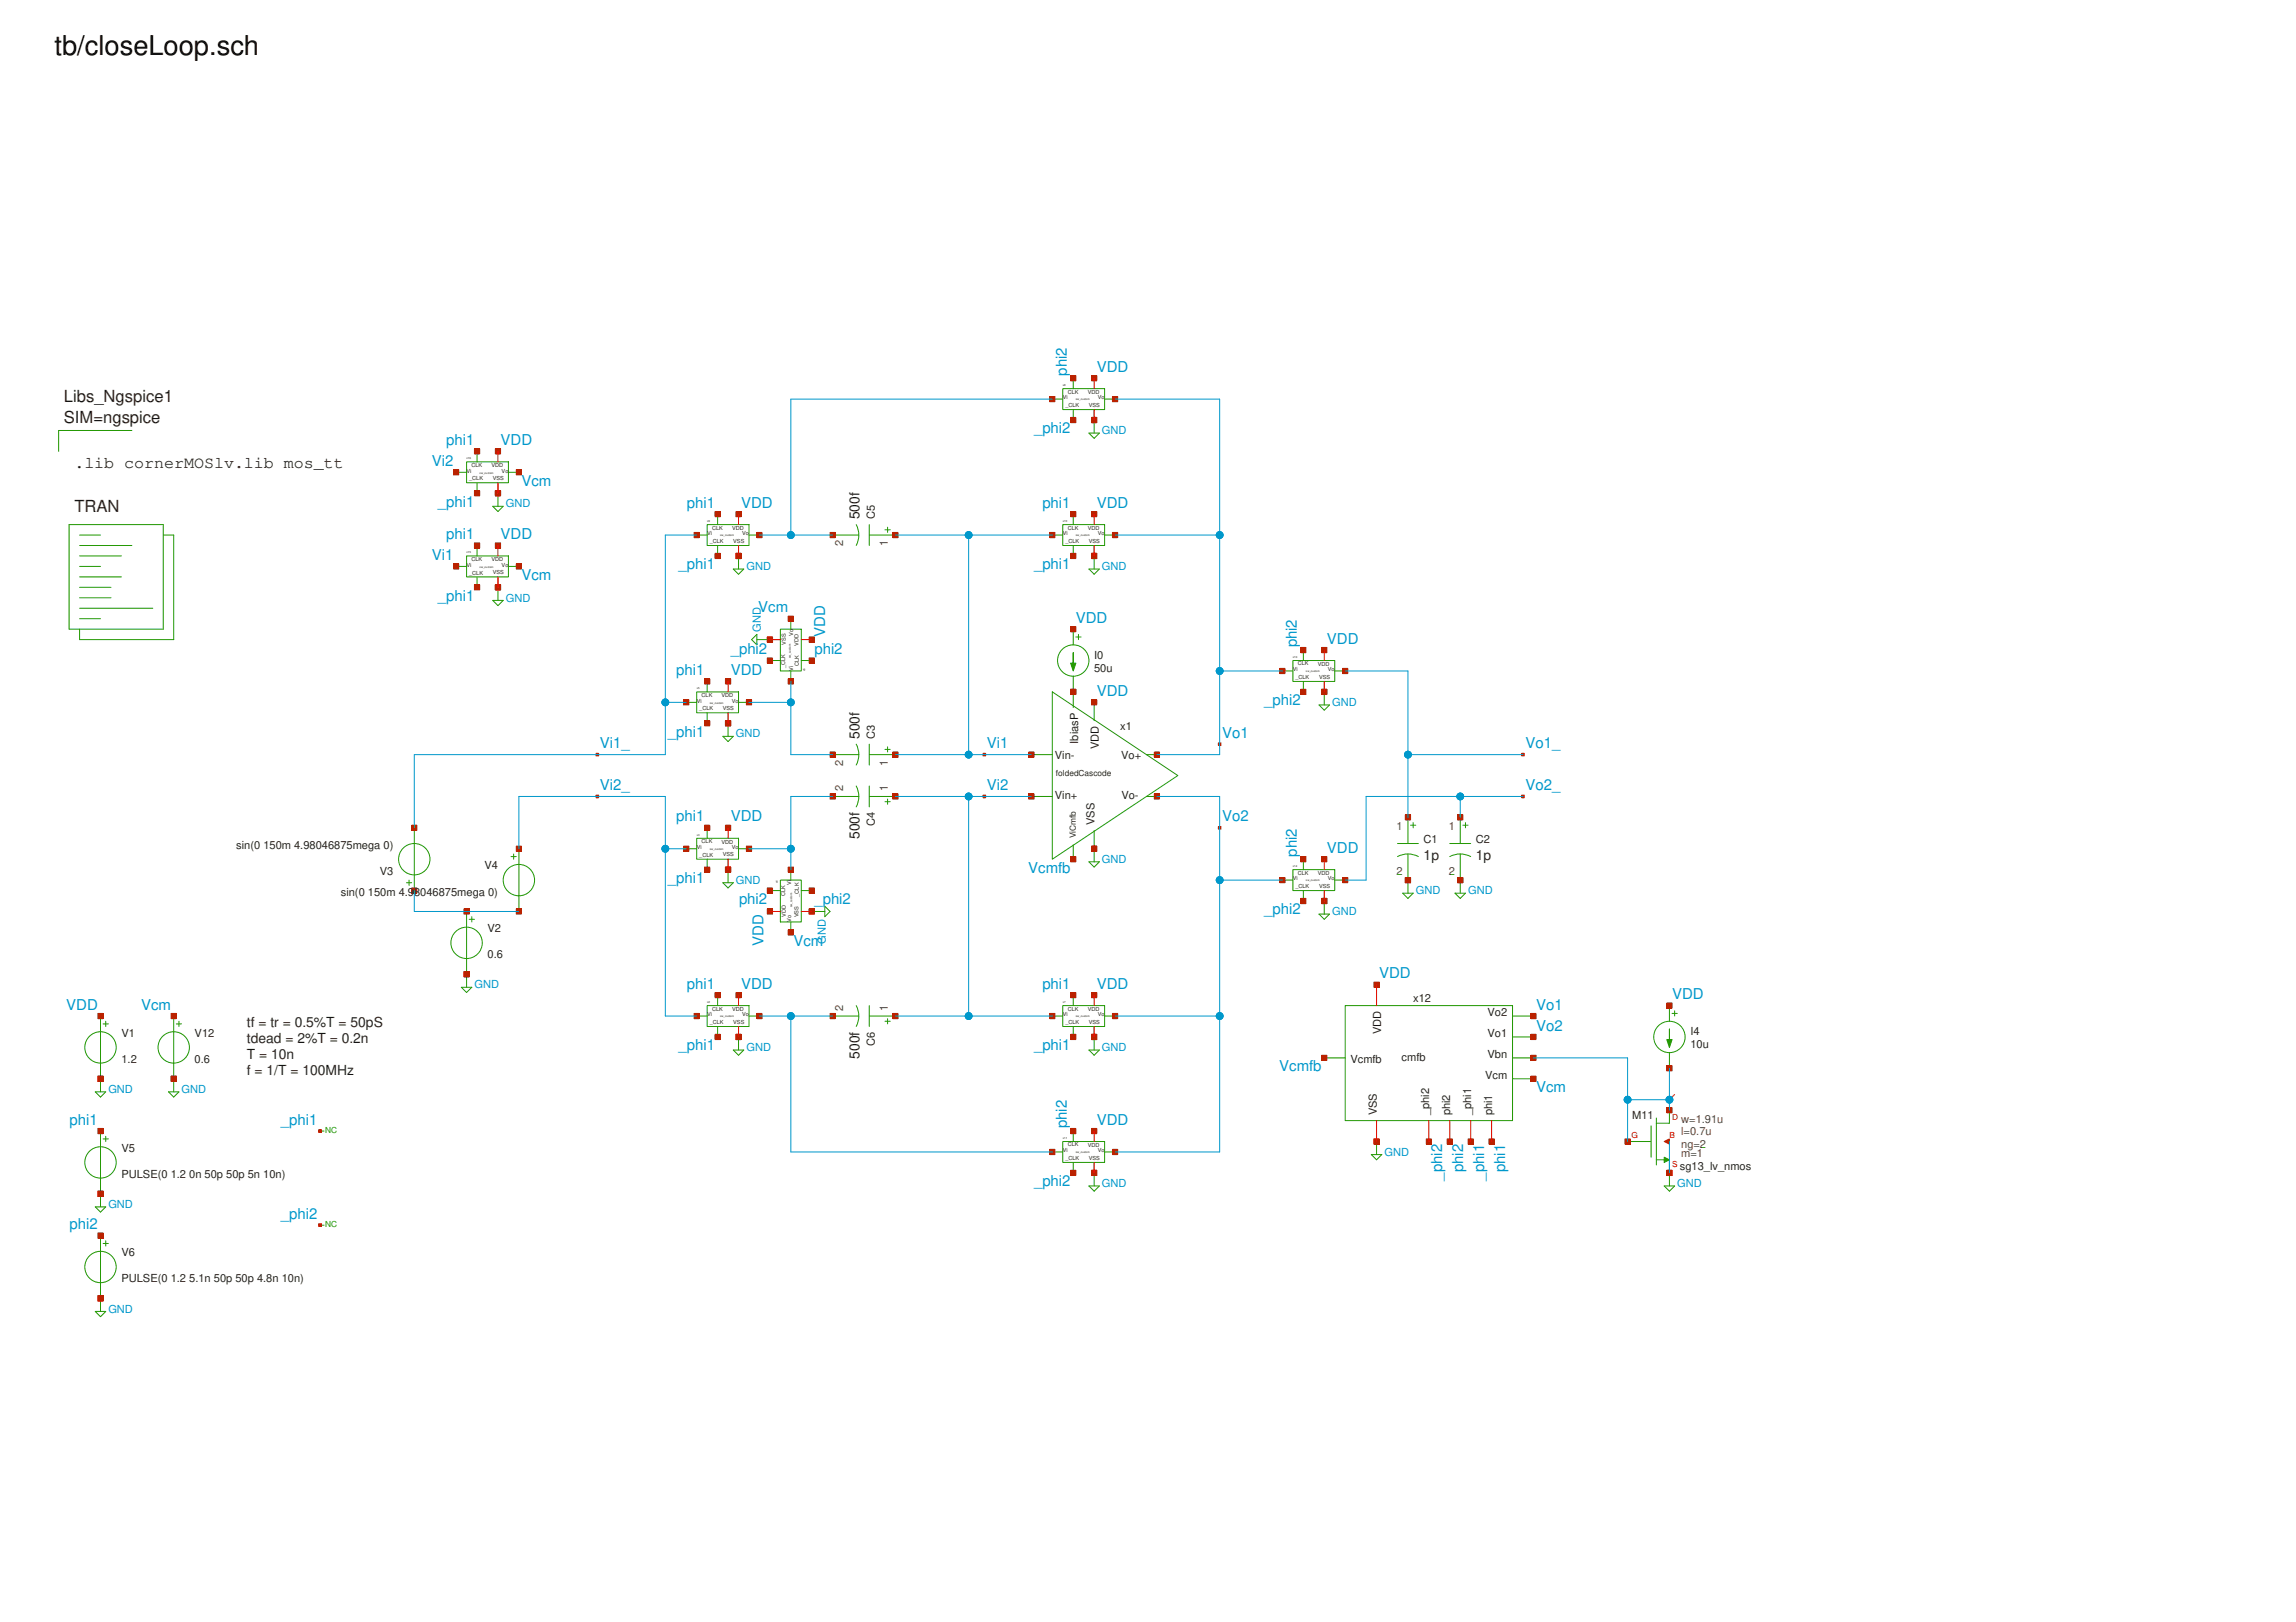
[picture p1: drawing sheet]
<svg xmlns="http://www.w3.org/2000/svg" width="297mm" height="210mm" viewBox="0 0 297 210" stroke-linecap="round" stroke-linejoin="round" font-family="sans-serif">
<defs><g id="words">
<text font-size="3.5" x="7.1" y="7.1">tb/closeLoop.sch</text>
<g font-size="2.2" fill="#222">
<text x="8.3" y="52">Libs_Ngspice1</text>
<text x="8.3" y="54.7">SIM=ngspice</text>
<text x="9.6" y="60.6">.lib cornerMOSlv.lib mos_tt</text>
<text x="9.6" y="66.2">TRAN</text>
</g>
<g font-size="1.9" fill="#0098cb">
<text x="138" y="48.6" transform="rotate(-90 138 48.6)">phi2</text>
<text x="141.9" y="48.1">VDD</text>
<text x="57.7" y="57.6">phi1</text>
<text x="64.8" y="57.6">VDD</text>
<text x="133.8" y="56.1">_phi2</text>
<text x="55.9" y="60.3">Vi2</text>
<text x="56.6" y="65.6">_phi1</text>
<text x="67.5" y="62.9">Vcm</text>
<text x="88.8" y="65.7">phi1</text>
<text x="95.9" y="65.7">VDD</text>
<text x="134.8" y="65.7">phi1</text>
<text x="141.9" y="65.7">VDD</text>
<text x="57.7" y="69.8">phi1</text>
<text x="64.8" y="69.8">VDD</text>
<text x="55.9" y="72.5">Vi1</text>
<text x="56.6" y="77.7">_phi1</text>
<text x="67.5" y="75">Vcm</text>
<text x="87.8" y="73.7">_phi1</text>
<text x="133.8" y="73.7">_phi1</text>
<text x="98.1" y="79.2">Vcm</text>
<text x="106.8" y="82.4" transform="rotate(-90 106.8 82.4)">VDD</text>
<text x="139.2" y="80.6">VDD</text>
<text x="167.8" y="83.8" transform="rotate(-90 167.8 83.8)">phi2</text>
<text x="171.7" y="83.3">VDD</text>
<text x="87.5" y="87.4">phi1</text>
<text x="94.5" y="87.4">VDD</text>
<text x="94.5" y="84.7">_phi2</text>
<text x="105.4" y="84.7">phi2</text>
<text x="86.4" y="95.3">_phi1</text>
<text x="141.9" y="90.1">VDD</text>
<text x="158.1" y="95.5">Vo1</text>
<text x="163.5" y="91.3">_phi2</text>
<text x="77.6" y="96.8">Vi1_</text>
<text x="127.7" y="96.8">Vi1</text>
<text x="197.4" y="96.8">Vo1_</text>
<text x="77.6" y="102.2">Vi2_</text>
<text x="87.5" y="106.3">phi1</text>
<text x="94.5" y="106.3">VDD</text>
<text x="127.7" y="102.2">Vi2</text>
<text x="158.1" y="106.3">Vo2</text>
<text x="197.4" y="102.2">Vo2_</text>
<text x="133" y="112.9">Vcmfb</text>
<text x="167.8" y="110.9" transform="rotate(-90 167.8 110.9)">phi2</text>
<text x="171.7" y="110.4">VDD</text>
<text x="86.4" y="114.3">_phi1</text>
<text x="95.6" y="117">phi2</text>
<text x="105.4" y="117">_phi2</text>
<text x="163.5" y="118.3">_phi2</text>
<text x="98.8" y="122.4" transform="rotate(-90 98.8 122.4)">VDD</text>
<text x="102.6" y="122.4">Vcm</text>
<text x="8.6" y="130.7">VDD</text>
<text x="18.3" y="130.7">Vcm</text>
<text x="88.8" y="128">phi1</text>
<text x="95.9" y="128">VDD</text>
<text x="134.8" y="128">phi1</text>
<text x="141.9" y="128">VDD</text>
<text x="178.4" y="126.6">VDD</text>
<text x="198.7" y="130.7">Vo1</text>
<text x="216.3" y="129.3">VDD</text>
<text x="87.8" y="135.9">_phi1</text>
<text x="133.8" y="135.9">_phi1</text>
<text x="198.7" y="133.4">Vo2</text>
<text x="165.5" y="138.6">Vcmfb</text>
<text x="198.7" y="141.3">Vcm</text>
<text x="9" y="145.5">phi1</text>
<text x="36.3" y="145.5">_phi1</text>
<text x="138" y="146" transform="rotate(-90 138 146)">phi2</text>
<text x="141.9" y="145.5">VDD</text>
<text x="133.8" y="153.5">_phi2</text>
<text x="186.6" y="152.8" transform="rotate(-90 186.6 152.8)">_phi2</text>
<text x="189.3" y="151.7" transform="rotate(-90 189.3 151.7)">phi2</text>
<text x="192" y="152.8" transform="rotate(-90 192 152.8)">_phi1</text>
<text x="194.7" y="151.7" transform="rotate(-90 194.7 151.7)">phi1</text>
<text x="9" y="159.1">phi2</text>
<text x="36.3" y="157.7">_phi2</text>
</g>
<g font-size="1.8" fill="#222">
<text x="111.2" y="67.2" transform="rotate(-90 111.2 67.2)">500f</text>
<text x="111.2" y="95.6" transform="rotate(-90 111.2 95.6)">500f</text>
<text x="111.2" y="108.6" transform="rotate(-90 111.2 108.6)">500f</text>
<text x="184.2" y="111.3">1p</text>
<text x="190.9" y="111.3">1p</text>
<text x="31.9" y="132.9">tf = tr = 0.5%T = 50pS</text>
<text x="31.9" y="135">tdead = 2%T = 0.2n</text>
<text x="31.9" y="137">T = 10n</text>
<text x="111.2" y="137" transform="rotate(-90 111.2 137)">500f</text>
<text x="31.9" y="139.1">f = 1/T = 100MHz</text>
</g>
<g font-size="1.4" fill="#0098cb">
<text x="142.6" y="56.2">GND</text>
<text x="65.4" y="65.7">GND</text>
<text x="65.4" y="77.8">GND</text>
<text x="96.6" y="73.8">GND</text>
<text x="142.6" y="73.8">GND</text>
<text x="98.4" y="81.8" transform="rotate(-90 98.4 81.8)">GND</text>
<text x="95.2" y="95.4">GND</text>
<text x="172.3" y="91.4">GND</text>
<text x="142.6" y="111.7">GND</text>
<text x="95.2" y="114.4">GND</text>
<text x="172.3" y="118.4">GND</text>
<text x="183.2" y="115.7">GND</text>
<text x="189.9" y="115.7">GND</text>
<text x="106.9" y="122.2" transform="rotate(-90 106.9 122.2)">GND</text>
<text x="61.4" y="127.9">GND</text>
<text x="96.6" y="136">GND</text>
<text x="142.6" y="136">GND</text>
<text x="14" y="141.4">GND</text>
<text x="23.5" y="141.4">GND</text>
<text x="179.1" y="149.6">GND</text>
<text x="142.6" y="153.6">GND</text>
<text x="217" y="153.6">GND</text>
<text x="14" y="156.3">GND</text>
<text x="14" y="169.9">GND</text>
</g>
<g font-size="1.4" fill="#660">
<text x="109.1" y="70.7" transform="rotate(-90 109.1 70.7)">2</text>
<text x="114.8" y="70.7" transform="rotate(-90 114.8 70.7)">1</text>
<text x="109.1" y="99.1" transform="rotate(-90 109.1 99.1)">2</text>
<text x="114.8" y="99.1" transform="rotate(-90 114.8 99.1)">1</text>
<text x="109.1" y="102.4" transform="rotate(-90 109.1 102.4)">2</text>
<text x="114.8" y="102.4" transform="rotate(-90 114.8 102.4)">1</text>
<text x="180.7" y="107.4">1</text>
<text x="187.4" y="107.4">1</text>
<text x="180.7" y="113.2">2</text>
<text x="187.4" y="113.2">2</text>
<text x="109.1" y="130.8" transform="rotate(-90 109.1 130.8)">2</text>
<text x="114.8" y="130.8" transform="rotate(-90 114.8 130.8)">1</text>
<text x="217.5" y="149.7">m=1</text>
<text x="217.5" y="148.5">ng=2</text>
<text x="217.5" y="146.9">l=0.7u</text>
<text x="217.5" y="145.3">w=1.91u</text>
</g>
<g font-size="1.4" fill="#222">
<text x="113.2" y="67.2" transform="rotate(-90 113.2 67.2)">C5</text>
<text x="141.6" y="85.3">I0</text>
<text x="141.6" y="86.9">50u</text>
<text x="113.2" y="95.6" transform="rotate(-90 113.2 95.6)">C3</text>
<text x="144.9" y="94.5">x1</text>
<text x="136.5" y="98.3">Vin-</text>
<text x="139.5" y="96.2" transform="rotate(-90 139.5 96.2)">IbiasP</text>
<text x="142.2" y="97" transform="rotate(-90 142.2 97)">VDD</text>
<text x="145.1" y="98.3">Vo+</text>
<text x="113.2" y="106.9" transform="rotate(-90 113.2 106.9)">C4</text>
<text x="136.5" y="103.3">Vin+</text>
<text x="141.6" y="106.8" transform="rotate(-90 141.6 106.8)">VSS</text>
<text x="145.1" y="103.3">Vo-</text>
<text x="30.6" y="109.9">sin(0 150m 4.98046875mega 0)</text>
<text x="49.1" y="113.2">V3</text>
<text x="62.7" y="112.5">V4</text>
<text x="184.2" y="109.1">C1</text>
<text x="190.9" y="109.1">C2</text>
<text x="44.1" y="115.9">sin(0 150m 4.98046875mega 0)</text>
<text x="63.1" y="120.6">V2</text>
<text x="63.1" y="124">0.6</text>
<text x="182.8" y="129.7">x12</text>
<text x="192.5" y="131.5">Vo2</text>
<text x="15.7" y="134.2">V1</text>
<text x="15.7" y="137.6">1.2</text>
<text x="25.2" y="134.2">V12</text>
<text x="25.2" y="137.6">0.6</text>
<text x="113.2" y="135.3" transform="rotate(-90 113.2 135.3)">C6</text>
<text x="174.7" y="137.5">Vcmfb</text>
<text x="178.7" y="133.8" transform="rotate(-90 178.7 133.8)">VDD</text>
<text x="181.3" y="137.2">cmfb</text>
<text x="192.5" y="137">Vbn</text>
<text x="192.5" y="134.2">Vo1</text>
<text x="218.7" y="134">I4</text>
<text x="218.7" y="135.6">10u</text>
<text x="192.1" y="139.7">Vcm</text>
<text x="15.7" y="149.1">V5</text>
<text x="178.1" y="144.3" transform="rotate(-90 178.1 144.3)">VSS</text>
<text x="184.9" y="144.3" transform="rotate(-90 184.9 144.3)">_phi2</text>
<text x="187.6" y="144.3" transform="rotate(-90 187.6 144.3)">phi2</text>
<text x="190.3" y="144.3" transform="rotate(-90 190.3 144.3)">_phi1</text>
<text x="193" y="144.3" transform="rotate(-90 193 144.3)">phi1</text>
<text x="211.2" y="144.8">M11</text>
<text x="15.7" y="152.4">PULSE(0 1.2 0n 50p 50p 5n 10n)</text>
<text x="217.3" y="151.5">sg13_lv_nmos</text>
<text x="15.7" y="162.6">V6</text>
<text x="15.7" y="166">PULSE(0 1.2 5.1n 50p 50p 4.8n 10n)</text>
</g>
<g font-size="1.1" fill="#222">
<text x="136.6" y="100.4">foldedCascode</text>
<text x="139.2" y="108.5" transform="rotate(-90 139.2 108.5)">ViCmfb</text>
</g>
<g font-size="1.1" fill="#229800">
<text x="42.1" y="146.6">NC</text>
<text x="42.1" y="158.8">NC</text>
</g>
<g font-size="1.1" fill="#fe0000">
<text x="211.1" y="147.2">G</text>
<text x="216" y="147.2">B</text>
<text x="216.3" y="145">D</text>
<text x="216.3" y="151">S</text>
</g>
<g font-size=".7" fill="#222">
<text x="137.5" y="51.7">Vi</text>
<text x="137.8" y="52.7">_CLK</text>
<text x="138.1" y="50.9">CLK</text>
<text x="140.7" y="51">VDD</text>
<text x="140.9" y="52.6">VSS</text>
<text x="142" y="51.7">Vo</text>
<text x="60.4" y="61.2">Vi</text>
<text x="60.7" y="62.2">_CLK</text>
<text x="61" y="60.4">CLK</text>
<text x="63.6" y="60.5">VDD</text>
<text x="63.7" y="62.1">VSS</text>
<text x="64.9" y="61.2">Vo</text>
<text x="91.5" y="69.3">Vi</text>
<text x="91.8" y="70.3">_CLK</text>
<text x="92.1" y="68.5">CLK</text>
<text x="94.7" y="68.6">VDD</text>
<text x="94.9" y="70.2">VSS</text>
<text x="96" y="69.3">Vo</text>
<text x="137.5" y="69.3">Vi</text>
<text x="137.8" y="70.3">_CLK</text>
<text x="138.1" y="68.5">CLK</text>
<text x="140.7" y="68.6">VDD</text>
<text x="140.9" y="70.2">VSS</text>
<text x="142" y="69.3">Vo</text>
<text x="60.4" y="73.3">Vi</text>
<text x="60.7" y="74.4">_CLK</text>
<text x="61" y="72.6">CLK</text>
<text x="63.6" y="72.7">VDD</text>
<text x="63.7" y="74.3">VSS</text>
<text x="64.9" y="73.3">Vo</text>
<text x="101.7" y="83.4" transform="rotate(-90 101.7 83.4)">VSS</text>
<text x="102.6" y="82.3" transform="rotate(-90 102.6 82.3)">Vo</text>
<text x="103.3" y="83.6" transform="rotate(-90 103.3 83.6)">VDD</text>
<text x="101.6" y="86.5" transform="rotate(-90 101.6 86.5)">_CLK</text>
<text x="102.6" y="86.8" transform="rotate(-90 102.6 86.8)">Vi</text>
<text x="103.4" y="86.2" transform="rotate(-90 103.4 86.2)">CLK</text>
<text x="167.3" y="86.9">Vi</text>
<text x="167.6" y="87.9">_CLK</text>
<text x="167.9" y="86.1">CLK</text>
<text x="170.5" y="86.2">VDD</text>
<text x="170.6" y="87.8">VSS</text>
<text x="171.8" y="86.9">Vo</text>
<text x="90.1" y="90.9">Vi</text>
<text x="90.5" y="91.9">_CLK</text>
<text x="90.8" y="90.2">CLK</text>
<text x="93.4" y="90.3">VDD</text>
<text x="93.5" y="91.9">VSS</text>
<text x="94.7" y="90.9">Vo</text>
<text x="90.1" y="109.9">Vi</text>
<text x="90.5" y="110.9">_CLK</text>
<text x="90.8" y="109.1">CLK</text>
<text x="93.4" y="109.2">VDD</text>
<text x="93.5" y="110.8">VSS</text>
<text x="94.7" y="109.9">Vo</text>
<text x="167.3" y="113.9">Vi</text>
<text x="167.9" y="113.2">CLK</text>
<text x="170.5" y="113.3">VDD</text>
<text x="171.8" y="113.9">Vo</text>
<text x="101.6" y="115.9" transform="rotate(-90 101.6 115.9)">CLK</text>
<text x="101.7" y="118.6" transform="rotate(-90 101.7 118.6)">VDD</text>
<text x="102.3" y="119.3" transform="rotate(-90 102.3 119.3)">Vo</text>
<text x="102.3" y="114.5" transform="rotate(-90 102.3 114.5)">Vi</text>
<text x="103.3" y="118.7" transform="rotate(-90 103.3 118.7)">VSS</text>
<text x="103.4" y="116" transform="rotate(-90 103.4 116)">_CLK</text>
<text x="167.6" y="114.9">_CLK</text>
<text x="170.6" y="114.9">VSS</text>
<text x="91.5" y="131.5">Vi</text>
<text x="92.1" y="130.8">CLK</text>
<text x="94.7" y="130.8">VDD</text>
<text x="96" y="131.5">Vo</text>
<text x="137.5" y="131.5">Vi</text>
<text x="138.1" y="130.8">CLK</text>
<text x="140.7" y="130.8">VDD</text>
<text x="142" y="131.5">Vo</text>
<text x="91.8" y="132.5">_CLK</text>
<text x="94.9" y="132.5">VSS</text>
<text x="137.8" y="132.5">_CLK</text>
<text x="140.9" y="132.5">VSS</text>
<text x="137.5" y="149.1">Vi</text>
<text x="138.1" y="148.4">CLK</text>
<text x="140.7" y="148.4">VDD</text>
<text x="142" y="149.1">Vo</text>
<text x="137.8" y="150.1">_CLK</text>
<text x="140.9" y="150.1">VSS</text>
</g>
<g font-size=".4" fill="#222">
<text x="137.5" y="50">x8</text>
<text x="139.2" y="51.8">sw_custom</text>
<text x="60.4" y="59.4">x16</text>
<text x="62.1" y="61.3">sw_custom</text>
<text x="60.4" y="71.6">x15</text>
<text x="91.5" y="67.6">x9</text>
<text x="93.2" y="69.4">sw_custom</text>
<text x="137.5" y="67.6">x10</text>
<text x="139.2" y="69.4">sw_custom</text>
<text x="62.1" y="73.5">sw_custom</text>
<text x="90.1" y="89.2">x5</text>
<text x="102.3" y="85.1" transform="rotate(-90 102.3 85.1)">sw_custom</text>
<text x="104.2" y="86.8" transform="rotate(-90 104.2 86.8)">x6</text>
<text x="167.3" y="85.2">x13</text>
<text x="169" y="87">sw_custom</text>
<text x="91.8" y="91">sw_custom</text>
<text x="90.1" y="108.2">x3</text>
<text x="91.8" y="110">sw_custom</text>
<text x="167.3" y="112.2">x14</text>
<text x="100.6" y="114.3" transform="rotate(-90 100.6 114.3)">x4</text>
<text x="102.5" y="117.4" transform="rotate(-90 102.5 117.4)">sw_custom</text>
<text x="169" y="114">sw_custom</text>
<text x="91.5" y="129.8">x2</text>
<text x="93.2" y="131.6">sw_custom</text>
<text x="137.5" y="129.8">x7</text>
<text x="139.2" y="131.6">sw_custom</text>
<text x="137.5" y="147.4">x11</text>
<text x="139.2" y="149.2">sw_custom</text>
</g>
</g></defs>
<g fill="none" stroke="#229800" stroke-width=".13">
<path d="M133.4 97.7h2.7M136.1 89.5l16.3 10.9-16.3 10.8zM138.8 81.4v2M138.8 87.5v4.1M139.2 82.4h.7M139.5 82.1v.7M141.6 90.9v2.4M148.3 97.7h1.4M133.4 103.1h2.7M138.8 109.3v1.9M141.6 107.5v2.3M148.3 103.1h1.4"/>
<path d="M13 131.5v9.8M13.3 132.5h.7M13.7 132.2v.6M12.3 141.3h1.4l-.7 .7z"/>
<circle cx="13" cy="135.5" r="2.03"/>
</g>
<path d="M138.8 84.5v1.3h.4l-.4 1-.3-1h.3z" fill="#229800"/>
<g fill="none" stroke="#229800" stroke-width=".13">
<path d="M17.1 55.7h-9.5v2.7M60.4 59.8h5.4v2.7h-5.4zM61.7 58.4v1.4M136.1 51.6h1.4M137.5 50.3h5.4v2.7h-5.4zM138.8 48.9v1.4M138.8 53v1.4M140.9 56h1.3l-.6 .7zM141.6 53v3M142.9 51.6h1.4M59 73.3h1.4M59 61.1h1.4"/>
<path d="M60.4 71.9h5.4v2.8h-5.4zM61.7 70.6v1.3M61.7 62.5v1.3M61.7 74.7v1.3M63.7 77.7h1.4l-.7 .7zM63.7 65.5h1.4l-.7 .7zM64.4 62.5v3M64.4 74.7v3M65.8 73.3h1.3M65.8 61.1h1.3M90.1 69.2h1.4M91.5 67.9h5.4v2.7h-5.4z"/>
<path d="M92.8 66.5v1.4M92.8 70.6v1.3M94.9 73.6h1.3l-.7 .7zM95.5 70.6v3M96.9 69.2h1.4M136.1 69.2h1.4M137.5 67.9h5.4v2.7h-5.4zM138.8 66.5v1.4M138.8 70.6v1.3M140.9 73.6h1.3l-.6 .7zM141.6 70.6v3M142.9 69.2h1.4"/>
<path d="M88.8 90.9h1.3M90.1 89.5h5.4v2.7h-5.4zM91.5 88.2v1.3M91.5 92.2v1.4M93.5 95.3h1.4l-.7 .7zM94.2 92.2v3.1M95.5 90.9h1.4M97.9 82.8h3.1M97.9 82.1v1.3l-.7-.6zM99.6 85.5h1.4M101 81.4h2.7v5.4h-2.7zM102.3 80.1v1.3"/>
<path d="M102.3 86.8v1.4M103.7 85.5h1.3M138.8 84.5v1.3h.4l-.4 1-.3-1h.3zM165.9 86.8h1.4M167.3 85.5h5.4v2.7h-5.4zM168.6 84.1v1.4M168.6 88.2v1.3M170.6 91.2h1.4l-.7 .7zM171.3 88.2v3M172.7 86.8h1.3M52.6 114.2h.7M52.9 113.9v.7"/>
<path d="M53.6 107.1v8.1M60.4 118v9.8M60.7 119h.7M61 118.6v.7M66.1 110.9h.7M66.5 110.5v.7M67.1 109.8v8.2M88.8 109.8h1.3M90.1 108.5h5.4v2.7h-5.4zM91.5 107.1v1.4M91.5 111.2v1.3M93.5 114.2h1.4l-.7 .7z"/>
<path d="M94.2 111.2v3M95.5 109.8h1.4M99.6 115.2h1.4M101 113.9h2.7v5.4h-2.7zM102.3 119.3v1.4M102.3 112.5v1.4M103.7 115.2h1.3M103.7 118h3M106.7 117.3l.7 .7-.7 .6zM107.7 103.1h3.4M110.8 101.7a2.88 2.88 0 0 1 0 2.7M112.5 103.1h3.3"/>
<path d="M112.5 101.7v2.7M114.5 103.7h.7M114.8 103.4v.7M140.9 111.5h1.3l-.6 .7zM141.6 109.8v1.7M165.9 113.9h1.4M167.3 112.5h5.4v2.7h-5.4zM168.6 111.2v1.3M168.6 115.2v1.4M170.6 118.3h1.4l-.7 .7zM171.3 115.2v3.1M172.7 113.9h1.3"/>
<path d="M180.8 110.9a2.87 2.87 0 0 1 2.7 0M180.8 109.2h2.7M181.5 115.6h1.3l-.7 .7zM182.1 105.8v3.4M182.1 110.5v5.1M182.5 106.8h.7M182.8 106.5v.6M187.6 110.9a2.87 2.87 0 0 1 2.7 0M187.6 109.2h2.7M188.2 115.6h1.4l-.7 .7zM188.9 105.8v3.4M188.9 110.5v5.1"/>
<path d="M189.3 106.8h.6M189.6 106.5v.6M22.5 131.5v9.8M22.8 132.5h.7M23.2 132.2v.6M59.7 127.8h1.3l-.6 .6zM90.1 131.5h1.4M91.5 130.1h5.4v2.7h-5.4zM92.8 128.8v1.3M92.8 132.8v1.4M94.9 135.9h1.3l-.7 .7zM95.5 132.8v3.1"/>
<path d="M96.9 131.5h1.4M136.1 131.5h1.4M137.5 130.1h5.4v2.7h-5.4zM138.8 128.8v1.3M138.8 132.8v1.4M140.9 135.9h1.3l-.6 .7zM141.6 132.8v3.1M142.9 131.5h1.4M171.3 136.9h2.7M174 130.1h21.7v14.9h-21.7zM195.7 131.5h2.7M195.7 139.6h2.7"/>
<path d="M195.7 136.9h2.7M195.7 134.2h2.7M216 130.1v2.1M216 136.2v2.1M216.3 131.1h.7M216.7 130.8v.7M12.3 156.2h1.4l-.7 .7zM13 146.4v9.8M13 159.9v9.8M13.3 147.4h.7M13.7 147v.7M21.8 141.3h1.4l-.7 .7z"/>
<path d="M41.4 146.4h.5M41.4 158.5h.5M136.1 149.1h1.4M137.5 147.7h5.4v2.7h-5.4zM138.8 146.4v1.3M138.8 150.4v1.4M140.9 153.5h1.3l-.6 .7zM141.6 150.4v3.1M142.9 149.1h1.4M177.4 149.4h1.4l-.7 .7zM178.1 147.7v1.7M12.3 169.7h1.4l-.7 .7z"/>
<path d="M13.3 160.9h.7M13.7 160.6v.7"/>
<circle cx="138.8" cy="85.5" r="2.03"/>
<circle cx="53.6" cy="111.2" r="2.03"/>
<circle cx="67.1" cy="113.9" r="2.03"/>
<circle cx="22.5" cy="135.5" r="2.03"/>
<circle cx="60.4" cy="122" r="2.03"/>
<circle cx="13" cy="150.4" r="2.03"/>
<circle cx="13" cy="164" r="2.03"/>
</g>
<path d="M216 133.2v1.3h.3l-.3 1-.4-1h.4z" fill="#229800"/>
<g fill="none" stroke="#229800" stroke-width=".13">
<path d="M216 133.2v1.3h.3l-.3 1-.4-1h.4zM210.6 147.7h2.9M213.6 145.7v4.1M214.3 144.7v6.1M214.3 150.1h1.7v1.7M216 143.7v1.7h-1.7"/>
<circle cx="216" cy="134.2" r="2.03"/>
</g>
<path d="M215.3 149.8l.7 .3-.7 .3z" fill="#229800"/>
<g fill="none" stroke="#229800" stroke-width=".13">
<path d="M8.9 67.9h12.2v13.5h-12.2zM10.3 69.2h2.7M10.3 71.9h5.4M10.3 73.3h2.7M10.3 74.7h5.4M10.3 76h4.1M10.3 77.4h4.1M10.3 78.7h9.5M10.3 70.6h6.8M21.1 69.2h1.4v13.6h-12.2v-1.4M107.7 69.2h3.4M110.8 67.9a2.87 2.87 0 0 1 0 2.7"/>
<path d="M112.5 67.9v2.7M112.5 69.2h3.3M114.5 68.6h.7M114.8 68.2v.7M10.3 80.1h2.7M107.7 97.7h3.4M110.8 96.3a2.88 2.88 0 0 1 0 2.7M112.5 97.7h3.3M112.5 96.3v2.7M114.5 97h.7M114.8 96.6v.7M107.7 131.5h3.4"/>
<path d="M110.8 130.1a2.88 2.88 0 0 1 0 2.7M112.5 130.1v2.7M112.5 131.5h3.3M114.5 132.2h.7M114.8 131.8v.7M215.3 149.8l.7 .3-.7 .3zM215.3 153.5h1.4l-.7 .7zM216 151.8v1.7"/>
</g>
<path d="M141.2 90.6h.7v.6h-.7z" fill="none" stroke="#ba2200" stroke-width=".13"/>
<path d="M141.2 90.6h.7v.6h-.7z" fill="#ba2200"/>
<path d="M141.2 109.5h.7v.7h-.7z" fill="none" stroke="#ba2200" stroke-width=".13"/>
<path d="M141.2 109.5h.7v.7h-.7z" fill="#ba2200"/>
<path d="M138.5 110.9h.7v.6h-.7z" fill="none" stroke="#ba2200" stroke-width=".13"/>
<path d="M138.5 110.9h.7v.6h-.7z" fill="#ba2200"/>
<path d="M138.5 89.2h.7v.7h-.7z" fill="none" stroke="#ba2200" stroke-width=".13"/>
<path d="M138.5 89.2h.7v.7h-.7z" fill="#ba2200"/>
<path d="M149.3 97.3h.7v.7h-.7z" fill="none" stroke="#ba2200" stroke-width=".13"/>
<path d="M149.3 97.3h.7v.7h-.7z" fill="#ba2200"/>
<path d="M149.3 102.7h.7v.7h-.7z" fill="none" stroke="#ba2200" stroke-width=".13"/>
<path d="M149.3 102.7h.7v.7h-.7z" fill="#ba2200"/>
<path d="M133.1 97.3h.7v.7h-.7z" fill="none" stroke="#ba2200" stroke-width=".13"/>
<path d="M133.1 97.3h.7v.7h-.7z" fill="#ba2200"/>
<path d="M133.1 102.7h.7v.7h-.7z" fill="none" stroke="#ba2200" stroke-width=".13"/>
<path d="M133.1 102.7h.7v.7h-.7z" fill="#ba2200"/>
<path d="M12.7 131.1h.6v.7h-.6z" fill="none" stroke="#ba2200" stroke-width=".13"/>
<path d="M12.7 131.1h.6v.7h-.6z" fill="#ba2200"/>
<path d="M12.7 139.3h.6v.6h-.6z" fill="none" stroke="#ba2200" stroke-width=".13"/>
<path d="M12.7 139.3h.6v.6h-.6z" fill="#ba2200"/>
<path d="M12.7 139.3h.6v.6h-.6z" fill="none" stroke="#ba2200" stroke-width=".13"/>
<path d="M12.7 139.3h.6v.6h-.6z" fill="#ba2200"/>
<path d="M12.8 131.3h.4v.4h-.4z" fill="none" stroke="#ba2200" stroke-width=".13"/>
<path d="M12.8 131.3h.4v.4h-.4z" fill="#ba2200"/>
<path d="M141.4 90.7h.3v.4h-.3z" fill="none" stroke="#ba2200" stroke-width=".13"/>
<path d="M141.4 90.7h.3v.4h-.3z" fill="#ba2200"/>
<path d="M138.5 81.1h.7v.7h-.7z" fill="none" stroke="#ba2200" stroke-width=".13"/>
<path d="M138.5 81.1h.7v.7h-.7z" fill="#ba2200"/>
<path d="M138.5 89.2h.7v.7h-.7z" fill="none" stroke="#ba2200" stroke-width=".13"/>
<path d="M138.5 89.2h.7v.7h-.7z" fill="#ba2200"/>
<path d="M138.7 81.3h.3v.3h-.3z" fill="none" stroke="#ba2200" stroke-width=".13"/>
<path d="M138.7 81.3h.3v.3h-.3z" fill="#ba2200"/>
<path d="M141.2 109.5h.7v.7h-.7z" fill="none" stroke="#ba2200" stroke-width=".13"/>
<path d="M141.2 109.5h.7v.7h-.7z" fill="#ba2200"/>
<path d="M196.9 97.5h.3v.3h-.3z" fill="none" stroke="#ba2200" stroke-width=".13"/>
<path d="M196.9 97.5h.3v.3h-.3z" fill="#ba2200"/>
<path d="M157.6 107h.4v.3h-.4z" fill="none" stroke="#ba2200" stroke-width=".13"/>
<path d="M157.6 107h.4v.3h-.4z" fill="#ba2200"/>
<path d="M60 117.6h.7v.7h-.7z" fill="none" stroke="#ba2200" stroke-width=".13"/>
<path d="M60 117.6h.7v.7h-.7z" fill="#ba2200"/>
<path d="M60 125.7h.7v.7h-.7z" fill="none" stroke="#ba2200" stroke-width=".13"/>
<path d="M60 125.7h.7v.7h-.7z" fill="#ba2200"/>
<path d="M60 125.7h.7v.7h-.7z" fill="none" stroke="#ba2200" stroke-width=".13"/>
<path d="M60 125.7h.7v.7h-.7z" fill="#ba2200"/>
<path d="M12.7 146h.6v.7h-.6z" fill="none" stroke="#ba2200" stroke-width=".13"/>
<path d="M12.7 146h.6v.7h-.6z" fill="#ba2200"/>
<path d="M12.7 154.2h.6v.6h-.6z" fill="none" stroke="#ba2200" stroke-width=".13"/>
<path d="M12.7 154.2h.6v.6h-.6z" fill="#ba2200"/>
<path d="M12.7 154.2h.6v.6h-.6z" fill="none" stroke="#ba2200" stroke-width=".13"/>
<path d="M12.7 154.2h.6v.6h-.6z" fill="#ba2200"/>
<path d="M12.7 159.6h.6v.6h-.6z" fill="none" stroke="#ba2200" stroke-width=".13"/>
<path d="M12.7 159.6h.6v.6h-.6z" fill="#ba2200"/>
<path d="M12.7 167.7h.6v.7h-.6z" fill="none" stroke="#ba2200" stroke-width=".13"/>
<path d="M12.7 167.7h.6v.7h-.6z" fill="#ba2200"/>
<path d="M12.7 167.7h.6v.7h-.6z" fill="none" stroke="#ba2200" stroke-width=".13"/>
<path d="M12.7 167.7h.6v.7h-.6z" fill="#ba2200"/>
<path d="M12.8 146.2h.4v.3h-.4z" fill="none" stroke="#ba2200" stroke-width=".13"/>
<path d="M12.8 146.2h.4v.3h-.4z" fill="#ba2200"/>
<path d="M12.8 159.7h.4v.4h-.4z" fill="none" stroke="#ba2200" stroke-width=".13"/>
<path d="M12.8 159.7h.4v.4h-.4z" fill="#ba2200"/>
<path d="M77.1 97.5h.3v.3h-.3z" fill="none" stroke="#ba2200" stroke-width=".13"/>
<path d="M77.1 97.5h.3v.3h-.3z" fill="#ba2200"/>
<path d="M92.5 128.4h.7v.7h-.7z" fill="none" stroke="#ba2200" stroke-width=".13"/>
<path d="M92.5 128.4h.7v.7h-.7z" fill="#ba2200"/>
<path d="M95.2 133.9h.7v.6h-.7z" fill="none" stroke="#ba2200" stroke-width=".13"/>
<path d="M95.2 133.9h.7v.6h-.7z" fill="#ba2200"/>
<path d="M97.9 131.1h.7v.7h-.7z" fill="none" stroke="#ba2200" stroke-width=".13"/>
<path d="M97.9 131.1h.7v.7h-.7z" fill="#ba2200"/>
<path d="M89.8 131.1h.7v.7h-.7z" fill="none" stroke="#ba2200" stroke-width=".13"/>
<path d="M89.8 131.1h.7v.7h-.7z" fill="#ba2200"/>
<path d="M95.2 128.4h.7v.7h-.7z" fill="none" stroke="#ba2200" stroke-width=".13"/>
<path d="M95.2 128.4h.7v.7h-.7z" fill="#ba2200"/>
<path d="M92.5 133.9h.7v.6h-.7z" fill="none" stroke="#ba2200" stroke-width=".13"/>
<path d="M92.5 133.9h.7v.6h-.7z" fill="#ba2200"/>
<path d="M95.4 128.6h.3v.3h-.3z" fill="none" stroke="#ba2200" stroke-width=".13"/>
<path d="M95.4 128.6h.3v.3h-.3z" fill="#ba2200"/>
<path d="M95.2 133.9h.7v.6h-.7z" fill="none" stroke="#ba2200" stroke-width=".13"/>
<path d="M95.2 133.9h.7v.6h-.7z" fill="#ba2200"/>
<path d="M41.2 146.2h.4v.3h-.4z" fill="none" stroke="#ba2200" stroke-width=".13"/>
<path d="M41.2 146.2h.4v.3h-.4z" fill="#ba2200"/>
<path d="M41.2 158.4h.4v.3h-.4z" fill="none" stroke="#ba2200" stroke-width=".13"/>
<path d="M41.2 158.4h.4v.3h-.4z" fill="#ba2200"/>
<path d="M91.1 106.8h.7v.7h-.7z" fill="none" stroke="#ba2200" stroke-width=".13"/>
<path d="M91.1 106.8h.7v.7h-.7z" fill="#ba2200"/>
<path d="M93.9 112.2h.6v.7h-.6z" fill="none" stroke="#ba2200" stroke-width=".13"/>
<path d="M93.9 112.2h.6v.7h-.6z" fill="#ba2200"/>
<path d="M96.6 109.5h.6v.7h-.6z" fill="none" stroke="#ba2200" stroke-width=".13"/>
<path d="M96.6 109.5h.6v.7h-.6z" fill="#ba2200"/>
<path d="M88.4 109.5h.7v.7h-.7z" fill="none" stroke="#ba2200" stroke-width=".13"/>
<path d="M88.4 109.5h.7v.7h-.7z" fill="#ba2200"/>
<path d="M93.9 106.8h.6v.7h-.6z" fill="none" stroke="#ba2200" stroke-width=".13"/>
<path d="M93.9 106.8h.6v.7h-.6z" fill="#ba2200"/>
<path d="M91.1 112.2h.7v.7h-.7z" fill="none" stroke="#ba2200" stroke-width=".13"/>
<path d="M91.1 112.2h.7v.7h-.7z" fill="#ba2200"/>
<path d="M94 107h.4v.3h-.4z" fill="none" stroke="#ba2200" stroke-width=".13"/>
<path d="M94 107h.4v.3h-.4z" fill="#ba2200"/>
<path d="M93.9 112.2h.6v.7h-.6z" fill="none" stroke="#ba2200" stroke-width=".13"/>
<path d="M93.9 112.2h.6v.7h-.6z" fill="#ba2200"/>
<path d="M104.7 85.1h.7v.7h-.7z" fill="none" stroke="#ba2200" stroke-width=".13"/>
<path d="M104.7 85.1h.7v.7h-.7z" fill="#ba2200"/>
<path d="M99.3 82.4h.6v.7h-.6z" fill="none" stroke="#ba2200" stroke-width=".13"/>
<path d="M99.3 82.4h.6v.7h-.6z" fill="#ba2200"/>
<path d="M102 79.7h.6v.7h-.6z" fill="none" stroke="#ba2200" stroke-width=".13"/>
<path d="M102 79.7h.6v.7h-.6z" fill="#ba2200"/>
<path d="M102 87.8h.6v.7h-.6z" fill="none" stroke="#ba2200" stroke-width=".13"/>
<path d="M102 87.8h.6v.7h-.6z" fill="#ba2200"/>
<path d="M104.7 82.4h.7v.7h-.7z" fill="none" stroke="#ba2200" stroke-width=".13"/>
<path d="M104.7 82.4h.7v.7h-.7z" fill="#ba2200"/>
<path d="M99.3 85.1h.6v.7h-.6z" fill="none" stroke="#ba2200" stroke-width=".13"/>
<path d="M99.3 85.1h.6v.7h-.6z" fill="#ba2200"/>
<path d="M104.8 82.6h.4v.3h-.4z" fill="none" stroke="#ba2200" stroke-width=".13"/>
<path d="M104.8 82.6h.4v.3h-.4z" fill="#ba2200"/>
<path d="M99.3 82.4h.6v.7h-.6z" fill="none" stroke="#ba2200" stroke-width=".13"/>
<path d="M99.3 82.4h.6v.7h-.6z" fill="#ba2200"/>
<path d="M138.5 128.4h.7v.7h-.7z" fill="none" stroke="#ba2200" stroke-width=".13"/>
<path d="M138.5 128.4h.7v.7h-.7z" fill="#ba2200"/>
<path d="M141.2 133.9h.7v.6h-.7z" fill="none" stroke="#ba2200" stroke-width=".13"/>
<path d="M141.2 133.9h.7v.6h-.7z" fill="#ba2200"/>
<path d="M143.9 131.1h.7v.7h-.7z" fill="none" stroke="#ba2200" stroke-width=".13"/>
<path d="M143.9 131.1h.7v.7h-.7z" fill="#ba2200"/>
<path d="M135.8 131.1h.7v.7h-.7z" fill="none" stroke="#ba2200" stroke-width=".13"/>
<path d="M135.8 131.1h.7v.7h-.7z" fill="#ba2200"/>
<path d="M141.2 128.4h.7v.7h-.7z" fill="none" stroke="#ba2200" stroke-width=".13"/>
<path d="M141.2 128.4h.7v.7h-.7z" fill="#ba2200"/>
<path d="M138.5 133.9h.7v.6h-.7z" fill="none" stroke="#ba2200" stroke-width=".13"/>
<path d="M138.5 133.9h.7v.6h-.7z" fill="#ba2200"/>
<path d="M141.4 128.6h.3v.3h-.3z" fill="none" stroke="#ba2200" stroke-width=".13"/>
<path d="M141.4 128.6h.3v.3h-.3z" fill="#ba2200"/>
<path d="M141.2 133.9h.7v.6h-.7z" fill="none" stroke="#ba2200" stroke-width=".13"/>
<path d="M141.2 133.9h.7v.6h-.7z" fill="#ba2200"/>
<path d="M138.5 48.6h.7v.7h-.7z" fill="none" stroke="#ba2200" stroke-width=".13"/>
<path d="M138.5 48.6h.7v.7h-.7z" fill="#ba2200"/>
<path d="M141.2 54h.7v.7h-.7z" fill="none" stroke="#ba2200" stroke-width=".13"/>
<path d="M141.2 54h.7v.7h-.7z" fill="#ba2200"/>
<path d="M143.9 51.3h.7v.7h-.7z" fill="none" stroke="#ba2200" stroke-width=".13"/>
<path d="M143.9 51.3h.7v.7h-.7z" fill="#ba2200"/>
<path d="M135.8 51.3h.7v.7h-.7z" fill="none" stroke="#ba2200" stroke-width=".13"/>
<path d="M135.8 51.3h.7v.7h-.7z" fill="#ba2200"/>
<path d="M141.2 48.6h.7v.7h-.7z" fill="none" stroke="#ba2200" stroke-width=".13"/>
<path d="M141.2 48.6h.7v.7h-.7z" fill="#ba2200"/>
<path d="M138.5 54h.7v.7h-.7z" fill="none" stroke="#ba2200" stroke-width=".13"/>
<path d="M138.5 54h.7v.7h-.7z" fill="#ba2200"/>
<path d="M141.4 48.8h.3v.3h-.3z" fill="none" stroke="#ba2200" stroke-width=".13"/>
<path d="M141.4 48.8h.3v.3h-.3z" fill="#ba2200"/>
<path d="M141.2 54h.7v.7h-.7z" fill="none" stroke="#ba2200" stroke-width=".13"/>
<path d="M141.2 54h.7v.7h-.7z" fill="#ba2200"/>
<path d="M138.5 66.2h.7v.7h-.7z" fill="none" stroke="#ba2200" stroke-width=".13"/>
<path d="M138.5 66.2h.7v.7h-.7z" fill="#ba2200"/>
<path d="M141.2 71.6h.7v.7h-.7z" fill="none" stroke="#ba2200" stroke-width=".13"/>
<path d="M141.2 71.6h.7v.7h-.7z" fill="#ba2200"/>
<path d="M143.9 68.9h.7v.7h-.7z" fill="none" stroke="#ba2200" stroke-width=".13"/>
<path d="M143.9 68.9h.7v.7h-.7z" fill="#ba2200"/>
<path d="M135.8 68.9h.7v.7h-.7z" fill="none" stroke="#ba2200" stroke-width=".13"/>
<path d="M135.8 68.9h.7v.7h-.7z" fill="#ba2200"/>
<path d="M141.2 66.2h.7v.7h-.7z" fill="none" stroke="#ba2200" stroke-width=".13"/>
<path d="M141.2 66.2h.7v.7h-.7z" fill="#ba2200"/>
<path d="M138.5 71.6h.7v.7h-.7z" fill="none" stroke="#ba2200" stroke-width=".13"/>
<path d="M138.5 71.6h.7v.7h-.7z" fill="#ba2200"/>
<path d="M141.4 66.4h.3v.3h-.3z" fill="none" stroke="#ba2200" stroke-width=".13"/>
<path d="M141.4 66.4h.3v.3h-.3z" fill="#ba2200"/>
<path d="M141.2 71.6h.7v.7h-.7z" fill="none" stroke="#ba2200" stroke-width=".13"/>
<path d="M141.2 71.6h.7v.7h-.7z" fill="#ba2200"/>
<path d="M92.5 66.2h.7v.7h-.7z" fill="none" stroke="#ba2200" stroke-width=".13"/>
<path d="M92.5 66.2h.7v.7h-.7z" fill="#ba2200"/>
<path d="M95.2 71.6h.7v.7h-.7z" fill="none" stroke="#ba2200" stroke-width=".13"/>
<path d="M95.2 71.6h.7v.7h-.7z" fill="#ba2200"/>
<path d="M97.9 68.9h.7v.7h-.7z" fill="none" stroke="#ba2200" stroke-width=".13"/>
<path d="M97.9 68.9h.7v.7h-.7z" fill="#ba2200"/>
<path d="M89.8 68.9h.7v.7h-.7z" fill="none" stroke="#ba2200" stroke-width=".13"/>
<path d="M89.8 68.9h.7v.7h-.7z" fill="#ba2200"/>
<path d="M95.2 66.2h.7v.7h-.7z" fill="none" stroke="#ba2200" stroke-width=".13"/>
<path d="M95.2 66.2h.7v.7h-.7z" fill="#ba2200"/>
<path d="M92.5 71.6h.7v.7h-.7z" fill="none" stroke="#ba2200" stroke-width=".13"/>
<path d="M92.5 71.6h.7v.7h-.7z" fill="#ba2200"/>
<path d="M95.4 66.4h.3v.3h-.3z" fill="none" stroke="#ba2200" stroke-width=".13"/>
<path d="M95.4 66.4h.3v.3h-.3z" fill="#ba2200"/>
<path d="M95.2 71.6h.7v.7h-.7z" fill="none" stroke="#ba2200" stroke-width=".13"/>
<path d="M95.2 71.6h.7v.7h-.7z" fill="#ba2200"/>
<path d="M138.5 146h.7v.7h-.7z" fill="none" stroke="#ba2200" stroke-width=".13"/>
<path d="M138.5 146h.7v.7h-.7z" fill="#ba2200"/>
<path d="M141.2 151.4h.7v.7h-.7z" fill="none" stroke="#ba2200" stroke-width=".13"/>
<path d="M141.2 151.4h.7v.7h-.7z" fill="#ba2200"/>
<path d="M143.9 148.7h.7v.7h-.7z" fill="none" stroke="#ba2200" stroke-width=".13"/>
<path d="M143.9 148.7h.7v.7h-.7z" fill="#ba2200"/>
<path d="M135.8 148.7h.7v.7h-.7z" fill="none" stroke="#ba2200" stroke-width=".13"/>
<path d="M135.8 148.7h.7v.7h-.7z" fill="#ba2200"/>
<path d="M141.2 146h.7v.7h-.7z" fill="none" stroke="#ba2200" stroke-width=".13"/>
<path d="M141.2 146h.7v.7h-.7z" fill="#ba2200"/>
<path d="M138.5 151.4h.7v.7h-.7z" fill="none" stroke="#ba2200" stroke-width=".13"/>
<path d="M138.5 151.4h.7v.7h-.7z" fill="#ba2200"/>
<path d="M141.4 146.2h.3v.3h-.3z" fill="none" stroke="#ba2200" stroke-width=".13"/>
<path d="M141.4 146.2h.3v.3h-.3z" fill="#ba2200"/>
<path d="M141.2 151.4h.7v.7h-.7z" fill="none" stroke="#ba2200" stroke-width=".13"/>
<path d="M141.2 151.4h.7v.7h-.7z" fill="#ba2200"/>
<path d="M177.8 127.1h.6v.7h-.6z" fill="none" stroke="#ba2200" stroke-width=".13"/>
<path d="M177.8 127.1h.6v.7h-.6z" fill="#ba2200"/>
<path d="M177.8 147.4h.6v.7h-.6z" fill="none" stroke="#ba2200" stroke-width=".13"/>
<path d="M177.8 147.4h.6v.7h-.6z" fill="#ba2200"/>
<path d="M192.6 147.4h.7v.7h-.7z" fill="none" stroke="#ba2200" stroke-width=".13"/>
<path d="M192.6 147.4h.7v.7h-.7z" fill="#ba2200"/>
<path d="M189.9 147.4h.7v.7h-.7z" fill="none" stroke="#ba2200" stroke-width=".13"/>
<path d="M189.9 147.4h.7v.7h-.7z" fill="#ba2200"/>
<path d="M187.2 147.4h.7v.7h-.7z" fill="none" stroke="#ba2200" stroke-width=".13"/>
<path d="M187.2 147.4h.7v.7h-.7z" fill="#ba2200"/>
<path d="M184.5 147.4h.7v.7h-.7z" fill="none" stroke="#ba2200" stroke-width=".13"/>
<path d="M184.5 147.4h.7v.7h-.7z" fill="#ba2200"/>
<path d="M198 139.3h.7v.6h-.7z" fill="none" stroke="#ba2200" stroke-width=".13"/>
<path d="M198 139.3h.7v.6h-.7z" fill="#ba2200"/>
<path d="M198 136.6h.7v.6h-.7z" fill="none" stroke="#ba2200" stroke-width=".13"/>
<path d="M198 136.6h.7v.6h-.7z" fill="#ba2200"/>
<path d="M171 136.6h.7v.6h-.7z" fill="none" stroke="#ba2200" stroke-width=".13"/>
<path d="M171 136.6h.7v.6h-.7z" fill="#ba2200"/>
<path d="M198 133.9h.7v.6h-.7z" fill="none" stroke="#ba2200" stroke-width=".13"/>
<path d="M198 133.9h.7v.6h-.7z" fill="#ba2200"/>
<path d="M198 131.1h.7v.7h-.7z" fill="none" stroke="#ba2200" stroke-width=".13"/>
<path d="M198 131.1h.7v.7h-.7z" fill="#ba2200"/>
<path d="M177.9 127.3h.4v.3h-.4z" fill="none" stroke="#ba2200" stroke-width=".13"/>
<path d="M177.9 127.3h.4v.3h-.4z" fill="#ba2200"/>
<path d="M177.8 147.4h.6v.7h-.6z" fill="none" stroke="#ba2200" stroke-width=".13"/>
<path d="M177.8 147.4h.6v.7h-.6z" fill="#ba2200"/>
<path d="M192.8 147.6h.3v.3h-.3z" fill="none" stroke="#ba2200" stroke-width=".13"/>
<path d="M192.8 147.6h.3v.3h-.3z" fill="#ba2200"/>
<path d="M190.1 147.6h.3v.3h-.3z" fill="none" stroke="#ba2200" stroke-width=".13"/>
<path d="M190.1 147.6h.3v.3h-.3z" fill="#ba2200"/>
<path d="M187.4 147.6h.3v.3h-.3z" fill="none" stroke="#ba2200" stroke-width=".13"/>
<path d="M187.4 147.6h.3v.3h-.3z" fill="#ba2200"/>
<path d="M184.7 147.6h.3v.3h-.3z" fill="none" stroke="#ba2200" stroke-width=".13"/>
<path d="M184.7 147.6h.3v.3h-.3z" fill="#ba2200"/>
<path d="M91.1 87.8h.7v.7h-.7z" fill="none" stroke="#ba2200" stroke-width=".13"/>
<path d="M91.1 87.8h.7v.7h-.7z" fill="#ba2200"/>
<path d="M93.9 93.3h.6v.6h-.6z" fill="none" stroke="#ba2200" stroke-width=".13"/>
<path d="M93.9 93.3h.6v.6h-.6z" fill="#ba2200"/>
<path d="M96.6 90.6h.6v.6h-.6z" fill="none" stroke="#ba2200" stroke-width=".13"/>
<path d="M96.6 90.6h.6v.6h-.6z" fill="#ba2200"/>
<path d="M88.4 90.6h.7v.6h-.7z" fill="none" stroke="#ba2200" stroke-width=".13"/>
<path d="M88.4 90.6h.7v.6h-.7z" fill="#ba2200"/>
<path d="M93.9 87.8h.6v.7h-.6z" fill="none" stroke="#ba2200" stroke-width=".13"/>
<path d="M93.9 87.8h.6v.7h-.6z" fill="#ba2200"/>
<path d="M91.1 93.3h.7v.6h-.7z" fill="none" stroke="#ba2200" stroke-width=".13"/>
<path d="M91.1 93.3h.7v.6h-.7z" fill="#ba2200"/>
<path d="M94 88h.4v.4h-.4z" fill="none" stroke="#ba2200" stroke-width=".13"/>
<path d="M94 88h.4v.4h-.4z" fill="#ba2200"/>
<path d="M93.9 93.3h.6v.6h-.6z" fill="none" stroke="#ba2200" stroke-width=".13"/>
<path d="M93.9 93.3h.6v.6h-.6z" fill="#ba2200"/>
<path d="M91.3 88h.4v.4h-.4z" fill="none" stroke="#ba2200" stroke-width=".13"/>
<path d="M91.3 88h.4v.4h-.4z" fill="#ba2200"/>
<path d="M91.3 107h.4v.3h-.4z" fill="none" stroke="#ba2200" stroke-width=".13"/>
<path d="M91.3 107h.4v.3h-.4z" fill="#ba2200"/>
<path d="M92.7 66.4h.3v.3h-.3z" fill="none" stroke="#ba2200" stroke-width=".13"/>
<path d="M92.7 66.4h.3v.3h-.3z" fill="#ba2200"/>
<path d="M92.7 128.6h.3v.3h-.3z" fill="none" stroke="#ba2200" stroke-width=".13"/>
<path d="M92.7 128.6h.3v.3h-.3z" fill="#ba2200"/>
<path d="M138.7 66.4h.3v.3h-.3z" fill="none" stroke="#ba2200" stroke-width=".13"/>
<path d="M138.7 66.4h.3v.3h-.3z" fill="#ba2200"/>
<path d="M104.8 85.3h.4v.3h-.4z" fill="none" stroke="#ba2200" stroke-width=".13"/>
<path d="M104.8 85.3h.4v.3h-.4z" fill="#ba2200"/>
<path d="M138.7 48.8h.3v.3h-.3z" fill="none" stroke="#ba2200" stroke-width=".13"/>
<path d="M138.7 48.8h.3v.3h-.3z" fill="#ba2200"/>
<path d="M138.7 146.2h.3v.3h-.3z" fill="none" stroke="#ba2200" stroke-width=".13"/>
<path d="M138.7 146.2h.3v.3h-.3z" fill="#ba2200"/>
<path d="M168.3 83.8h.7v.7h-.7z" fill="none" stroke="#ba2200" stroke-width=".13"/>
<path d="M168.3 83.8h.7v.7h-.7z" fill="#ba2200"/>
<path d="M171 89.2h.7v.7h-.7z" fill="none" stroke="#ba2200" stroke-width=".13"/>
<path d="M171 89.2h.7v.7h-.7z" fill="#ba2200"/>
<path d="M173.7 86.5h.7v.7h-.7z" fill="none" stroke="#ba2200" stroke-width=".13"/>
<path d="M173.7 86.5h.7v.7h-.7z" fill="#ba2200"/>
<path d="M165.6 86.5h.6v.7h-.6z" fill="none" stroke="#ba2200" stroke-width=".13"/>
<path d="M165.6 86.5h.6v.7h-.6z" fill="#ba2200"/>
<path d="M171 83.8h.7v.7h-.7z" fill="none" stroke="#ba2200" stroke-width=".13"/>
<path d="M171 83.8h.7v.7h-.7z" fill="#ba2200"/>
<path d="M168.3 89.2h.7v.7h-.7z" fill="none" stroke="#ba2200" stroke-width=".13"/>
<path d="M168.3 89.2h.7v.7h-.7z" fill="#ba2200"/>
<path d="M171.2 84h.3v.3h-.3z" fill="none" stroke="#ba2200" stroke-width=".13"/>
<path d="M171.2 84h.3v.3h-.3z" fill="#ba2200"/>
<path d="M171 89.2h.7v.7h-.7z" fill="none" stroke="#ba2200" stroke-width=".13"/>
<path d="M171 89.2h.7v.7h-.7z" fill="#ba2200"/>
<path d="M168.4 84h.4v.3h-.4z" fill="none" stroke="#ba2200" stroke-width=".13"/>
<path d="M168.4 84h.4v.3h-.4z" fill="#ba2200"/>
<path d="M168.3 110.9h.7v.6h-.7z" fill="none" stroke="#ba2200" stroke-width=".13"/>
<path d="M168.3 110.9h.7v.6h-.7z" fill="#ba2200"/>
<path d="M171 116.3h.7v.6h-.7z" fill="none" stroke="#ba2200" stroke-width=".13"/>
<path d="M171 116.3h.7v.6h-.7z" fill="#ba2200"/>
<path d="M173.7 113.6h.7v.6h-.7z" fill="none" stroke="#ba2200" stroke-width=".13"/>
<path d="M173.7 113.6h.7v.6h-.7z" fill="#ba2200"/>
<path d="M165.6 113.6h.6v.6h-.6z" fill="none" stroke="#ba2200" stroke-width=".13"/>
<path d="M165.6 113.6h.6v.6h-.6z" fill="#ba2200"/>
<path d="M171 110.9h.7v.6h-.7z" fill="none" stroke="#ba2200" stroke-width=".13"/>
<path d="M171 110.9h.7v.6h-.7z" fill="#ba2200"/>
<path d="M168.3 116.3h.7v.6h-.7z" fill="none" stroke="#ba2200" stroke-width=".13"/>
<path d="M168.3 116.3h.7v.6h-.7z" fill="#ba2200"/>
<path d="M171.2 111h.3v.4h-.3z" fill="none" stroke="#ba2200" stroke-width=".13"/>
<path d="M171.2 111h.3v.4h-.3z" fill="#ba2200"/>
<path d="M171 116.3h.7v.6h-.7z" fill="none" stroke="#ba2200" stroke-width=".13"/>
<path d="M171 116.3h.7v.6h-.7z" fill="#ba2200"/>
<path d="M168.4 111h.4v.4h-.4z" fill="none" stroke="#ba2200" stroke-width=".13"/>
<path d="M168.4 111h.4v.4h-.4z" fill="#ba2200"/>
<path d="M157.6 96.1h.4v.4h-.4z" fill="none" stroke="#ba2200" stroke-width=".13"/>
<path d="M157.6 96.1h.4v.4h-.4z" fill="#ba2200"/>
<path d="M196.9 102.9h.3v.3h-.3z" fill="none" stroke="#ba2200" stroke-width=".13"/>
<path d="M196.9 102.9h.3v.3h-.3z" fill="#ba2200"/>
<path d="M127.2 97.5h.3v.3h-.3z" fill="none" stroke="#ba2200" stroke-width=".13"/>
<path d="M127.2 97.5h.3v.3h-.3z" fill="#ba2200"/>
<path d="M127.2 102.9h.3v.3h-.3z" fill="none" stroke="#ba2200" stroke-width=".13"/>
<path d="M127.2 102.9h.3v.3h-.3z" fill="#ba2200"/>
<path d="M22.1 131.1h.7v.7h-.7z" fill="none" stroke="#ba2200" stroke-width=".13"/>
<path d="M22.1 131.1h.7v.7h-.7z" fill="#ba2200"/>
<path d="M22.1 139.3h.7v.6h-.7z" fill="none" stroke="#ba2200" stroke-width=".13"/>
<path d="M22.1 139.3h.7v.6h-.7z" fill="#ba2200"/>
<path d="M22.3 131.3h.3v.4h-.3z" fill="none" stroke="#ba2200" stroke-width=".13"/>
<path d="M22.3 131.3h.3v.4h-.3z" fill="#ba2200"/>
<path d="M91.3 112.4h.4v.3h-.4z" fill="none" stroke="#ba2200" stroke-width=".13"/>
<path d="M91.3 112.4h.4v.3h-.4z" fill="#ba2200"/>
<path d="M92.7 134h.3v.4h-.3z" fill="none" stroke="#ba2200" stroke-width=".13"/>
<path d="M92.7 134h.3v.4h-.3z" fill="#ba2200"/>
<path d="M138.7 151.6h.3v.4h-.3z" fill="none" stroke="#ba2200" stroke-width=".13"/>
<path d="M138.7 151.6h.3v.4h-.3z" fill="#ba2200"/>
<path d="M22.1 139.3h.7v.6h-.7z" fill="none" stroke="#ba2200" stroke-width=".13"/>
<path d="M22.1 139.3h.7v.6h-.7z" fill="#ba2200"/>
<path d="M138.7 134h.3v.4h-.3z" fill="none" stroke="#ba2200" stroke-width=".13"/>
<path d="M138.7 134h.3v.4h-.3z" fill="#ba2200"/>
<path d="M99.4 85.3h.4v.3h-.4z" fill="none" stroke="#ba2200" stroke-width=".13"/>
<path d="M99.4 85.3h.4v.3h-.4z" fill="#ba2200"/>
<path d="M91.3 93.4h.4v.4h-.4z" fill="none" stroke="#ba2200" stroke-width=".13"/>
<path d="M91.3 93.4h.4v.4h-.4z" fill="#ba2200"/>
<path d="M92.7 71.8h.3v.3h-.3z" fill="none" stroke="#ba2200" stroke-width=".13"/>
<path d="M92.7 71.8h.3v.3h-.3z" fill="#ba2200"/>
<path d="M138.7 71.8h.3v.3h-.3z" fill="none" stroke="#ba2200" stroke-width=".13"/>
<path d="M138.7 71.8h.3v.3h-.3z" fill="#ba2200"/>
<path d="M138.7 54.2h.3v.3h-.3z" fill="none" stroke="#ba2200" stroke-width=".13"/>
<path d="M138.7 54.2h.3v.3h-.3z" fill="#ba2200"/>
<path d="M168.4 116.4h.4v.4h-.4z" fill="none" stroke="#ba2200" stroke-width=".13"/>
<path d="M168.4 116.4h.4v.4h-.4z" fill="#ba2200"/>
<path d="M168.4 89.4h.4v.3h-.4z" fill="none" stroke="#ba2200" stroke-width=".13"/>
<path d="M168.4 89.4h.4v.3h-.4z" fill="#ba2200"/>
<path d="M138.7 128.6h.3v.3h-.3z" fill="none" stroke="#ba2200" stroke-width=".13"/>
<path d="M138.7 128.6h.3v.3h-.3z" fill="#ba2200"/>
<path d="M198.2 134h.4v.4h-.4z" fill="none" stroke="#ba2200" stroke-width=".13"/>
<path d="M198.2 134h.4v.4h-.4z" fill="#ba2200"/>
<path d="M198.2 131.3h.4v.4h-.4z" fill="none" stroke="#ba2200" stroke-width=".13"/>
<path d="M198.2 131.3h.4v.4h-.4z" fill="#ba2200"/>
<path d="M61.4 70.3h.7v.6h-.7z" fill="none" stroke="#ba2200" stroke-width=".13"/>
<path d="M61.4 70.3h.7v.6h-.7z" fill="#ba2200"/>
<path d="M64.1 75.7h.7v.6h-.7z" fill="none" stroke="#ba2200" stroke-width=".13"/>
<path d="M64.1 75.7h.7v.6h-.7z" fill="#ba2200"/>
<path d="M66.8 73h.7v.6h-.7z" fill="none" stroke="#ba2200" stroke-width=".13"/>
<path d="M66.8 73h.7v.6h-.7z" fill="#ba2200"/>
<path d="M58.7 73h.6v.6h-.6z" fill="none" stroke="#ba2200" stroke-width=".13"/>
<path d="M58.7 73h.6v.6h-.6z" fill="#ba2200"/>
<path d="M64.1 70.3h.7v.6h-.7z" fill="none" stroke="#ba2200" stroke-width=".13"/>
<path d="M64.1 70.3h.7v.6h-.7z" fill="#ba2200"/>
<path d="M61.4 75.7h.7v.6h-.7z" fill="none" stroke="#ba2200" stroke-width=".13"/>
<path d="M61.4 75.7h.7v.6h-.7z" fill="#ba2200"/>
<path d="M64.3 70.4h.3v.4h-.3z" fill="none" stroke="#ba2200" stroke-width=".13"/>
<path d="M64.3 70.4h.3v.4h-.3z" fill="#ba2200"/>
<path d="M64.1 75.7h.7v.6h-.7z" fill="none" stroke="#ba2200" stroke-width=".13"/>
<path d="M64.1 75.7h.7v.6h-.7z" fill="#ba2200"/>
<path d="M61.5 70.4h.4v.4h-.4z" fill="none" stroke="#ba2200" stroke-width=".13"/>
<path d="M61.5 70.4h.4v.4h-.4z" fill="#ba2200"/>
<path d="M61.5 75.8h.4v.4h-.4z" fill="none" stroke="#ba2200" stroke-width=".13"/>
<path d="M61.5 75.8h.4v.4h-.4z" fill="#ba2200"/>
<path d="M58.8 73.1h.4v.4h-.4z" fill="none" stroke="#ba2200" stroke-width=".13"/>
<path d="M58.8 73.1h.4v.4h-.4z" fill="#ba2200"/>
<path d="M61.4 58.1h.7v.7h-.7z" fill="none" stroke="#ba2200" stroke-width=".13"/>
<path d="M61.4 58.1h.7v.7h-.7z" fill="#ba2200"/>
<path d="M64.1 63.5h.7v.7h-.7z" fill="none" stroke="#ba2200" stroke-width=".13"/>
<path d="M64.1 63.5h.7v.7h-.7z" fill="#ba2200"/>
<path d="M66.8 60.8h.7v.7h-.7z" fill="none" stroke="#ba2200" stroke-width=".13"/>
<path d="M66.8 60.8h.7v.7h-.7z" fill="#ba2200"/>
<path d="M58.7 60.8h.6v.7h-.6z" fill="none" stroke="#ba2200" stroke-width=".13"/>
<path d="M58.7 60.8h.6v.7h-.6z" fill="#ba2200"/>
<path d="M64.1 58.1h.7v.7h-.7z" fill="none" stroke="#ba2200" stroke-width=".13"/>
<path d="M64.1 58.1h.7v.7h-.7z" fill="#ba2200"/>
<path d="M61.4 63.5h.7v.7h-.7z" fill="none" stroke="#ba2200" stroke-width=".13"/>
<path d="M61.4 63.5h.7v.7h-.7z" fill="#ba2200"/>
<path d="M64.3 58.2h.3v.4h-.3z" fill="none" stroke="#ba2200" stroke-width=".13"/>
<path d="M64.3 58.2h.3v.4h-.3z" fill="#ba2200"/>
<path d="M64.1 63.5h.7v.7h-.7z" fill="none" stroke="#ba2200" stroke-width=".13"/>
<path d="M64.1 63.5h.7v.7h-.7z" fill="#ba2200"/>
<path d="M61.5 58.2h.4v.4h-.4z" fill="none" stroke="#ba2200" stroke-width=".13"/>
<path d="M61.5 58.2h.4v.4h-.4z" fill="#ba2200"/>
<path d="M61.5 63.7h.4v.3h-.4z" fill="none" stroke="#ba2200" stroke-width=".13"/>
<path d="M61.5 63.7h.4v.3h-.4z" fill="#ba2200"/>
<path d="M67 61h.3v.3h-.3z" fill="none" stroke="#ba2200" stroke-width=".13"/>
<path d="M67 61h.3v.3h-.3z" fill="#ba2200"/>
<path d="M58.8 61h.4v.3h-.4z" fill="none" stroke="#ba2200" stroke-width=".13"/>
<path d="M58.8 61h.4v.3h-.4z" fill="#ba2200"/>
<path d="M67 73.1h.3v.4h-.3z" fill="none" stroke="#ba2200" stroke-width=".13"/>
<path d="M67 73.1h.3v.4h-.3z" fill="#ba2200"/>
<path d="M115.5 102.7h.7v.7h-.7z" fill="none" stroke="#ba2200" stroke-width=".13"/>
<path d="M115.5 102.7h.7v.7h-.7z" fill="#ba2200"/>
<path d="M107.4 102.7h.7v.7h-.7z" fill="none" stroke="#ba2200" stroke-width=".13"/>
<path d="M107.4 102.7h.7v.7h-.7z" fill="#ba2200"/>
<path d="M53.3 114.9h.6v.7h-.6z" fill="none" stroke="#ba2200" stroke-width=".13"/>
<path d="M53.3 114.9h.6v.7h-.6z" fill="#ba2200"/>
<path d="M53.3 106.8h.6v.7h-.6z" fill="none" stroke="#ba2200" stroke-width=".13"/>
<path d="M53.3 106.8h.6v.7h-.6z" fill="#ba2200"/>
<path d="M77.1 102.9h.3v.3h-.3z" fill="none" stroke="#ba2200" stroke-width=".13"/>
<path d="M77.1 102.9h.3v.3h-.3z" fill="#ba2200"/>
<path d="M66.8 109.5h.7v.7h-.7z" fill="none" stroke="#ba2200" stroke-width=".13"/>
<path d="M66.8 109.5h.7v.7h-.7z" fill="#ba2200"/>
<path d="M66.8 117.6h.7v.7h-.7z" fill="none" stroke="#ba2200" stroke-width=".13"/>
<path d="M66.8 117.6h.7v.7h-.7z" fill="#ba2200"/>
<path d="M181.8 105.4h.7v.7h-.7z" fill="none" stroke="#ba2200" stroke-width=".13"/>
<path d="M181.8 105.4h.7v.7h-.7z" fill="#ba2200"/>
<path d="M181.8 113.6h.7v.6h-.7z" fill="none" stroke="#ba2200" stroke-width=".13"/>
<path d="M181.8 113.6h.7v.6h-.7z" fill="#ba2200"/>
<path d="M188.6 105.4h.7v.7h-.7z" fill="none" stroke="#ba2200" stroke-width=".13"/>
<path d="M188.6 105.4h.7v.7h-.7z" fill="#ba2200"/>
<path d="M188.6 113.6h.7v.6h-.7z" fill="none" stroke="#ba2200" stroke-width=".13"/>
<path d="M188.6 113.6h.7v.6h-.7z" fill="#ba2200"/>
<path d="M181.8 113.6h.7v.6h-.7z" fill="none" stroke="#ba2200" stroke-width=".13"/>
<path d="M181.8 113.6h.7v.6h-.7z" fill="#ba2200"/>
<path d="M188.6 113.6h.7v.6h-.7z" fill="none" stroke="#ba2200" stroke-width=".13"/>
<path d="M188.6 113.6h.7v.6h-.7z" fill="#ba2200"/>
<path d="M99.3 114.9h.6v.7h-.6z" fill="none" stroke="#ba2200" stroke-width=".13"/>
<path d="M99.3 114.9h.6v.7h-.6z" fill="#ba2200"/>
<path d="M104.7 117.6h.7v.7h-.7z" fill="none" stroke="#ba2200" stroke-width=".13"/>
<path d="M104.7 117.6h.7v.7h-.7z" fill="#ba2200"/>
<path d="M102 120.3h.6v.7h-.6z" fill="none" stroke="#ba2200" stroke-width=".13"/>
<path d="M102 120.3h.6v.7h-.6z" fill="#ba2200"/>
<path d="M102 112.2h.6v.7h-.6z" fill="none" stroke="#ba2200" stroke-width=".13"/>
<path d="M102 112.2h.6v.7h-.6z" fill="#ba2200"/>
<path d="M99.3 117.6h.6v.7h-.6z" fill="none" stroke="#ba2200" stroke-width=".13"/>
<path d="M99.3 117.6h.6v.7h-.6z" fill="#ba2200"/>
<path d="M104.7 114.9h.7v.7h-.7z" fill="none" stroke="#ba2200" stroke-width=".13"/>
<path d="M104.7 114.9h.7v.7h-.7z" fill="#ba2200"/>
<path d="M99.4 117.8h.4v.3h-.4z" fill="none" stroke="#ba2200" stroke-width=".13"/>
<path d="M99.4 117.8h.4v.3h-.4z" fill="#ba2200"/>
<path d="M104.7 117.6h.7v.7h-.7z" fill="none" stroke="#ba2200" stroke-width=".13"/>
<path d="M104.7 117.6h.7v.7h-.7z" fill="#ba2200"/>
<path d="M99.4 115.1h.4v.3h-.4z" fill="none" stroke="#ba2200" stroke-width=".13"/>
<path d="M99.4 115.1h.4v.3h-.4z" fill="#ba2200"/>
<path d="M104.8 115.1h.4v.3h-.4z" fill="none" stroke="#ba2200" stroke-width=".13"/>
<path d="M104.8 115.1h.4v.3h-.4z" fill="#ba2200"/>
<path d="M102.1 79.9h.4v.3h-.4z" fill="none" stroke="#ba2200" stroke-width=".13"/>
<path d="M102.1 79.9h.4v.3h-.4z" fill="#ba2200"/>
<path d="M102.1 120.5h.4v.3h-.4z" fill="none" stroke="#ba2200" stroke-width=".13"/>
<path d="M102.1 120.5h.4v.3h-.4z" fill="#ba2200"/>
<path d="M41.2 146.2h.4v.3h-.4z" fill="none" stroke="#ba2200" stroke-width=".13"/>
<path d="M41.2 146.2h.4v.3h-.4z" fill="#ba2200"/>
<path d="M41.2 158.4h.4v.3h-.4z" fill="none" stroke="#ba2200" stroke-width=".13"/>
<path d="M41.2 158.4h.4v.3h-.4z" fill="#ba2200"/>
<path d="M215.6 129.8h.7v.7h-.7z" fill="none" stroke="#ba2200" stroke-width=".13"/>
<path d="M215.6 129.8h.7v.7h-.7z" fill="#ba2200"/>
<path d="M215.6 137.9h.7v.7h-.7z" fill="none" stroke="#ba2200" stroke-width=".13"/>
<g fill="#ba2200">
<path d="M215.6 137.9h.7v.7h-.7z"/>
<path d="M215.3 147.7l.7-.3v.7z"/>
</g>
<path d="M215.3 147.7l.7-.3v.7zM215.6 143.3h.7v.7h-.7z" fill="none" stroke="#ba2200" stroke-width=".13"/>
<path d="M215.6 143.3h.7v.7h-.7z" fill="#ba2200"/>
<path d="M210.2 147.4h.7v.7h-.7z" fill="none" stroke="#ba2200" stroke-width=".13"/>
<path d="M210.2 147.4h.7v.7h-.7z" fill="#ba2200"/>
<path d="M215.6 151.4h.7v.7h-.7z" fill="none" stroke="#ba2200" stroke-width=".13"/>
<path d="M215.6 151.4h.7v.7h-.7z" fill="#ba2200"/>
<path d="M216 147.7h.1" fill="none" stroke="#ba2200" stroke-width=".13"/>
<path d="M215.9 142.2h.1v.2h-.1z" fill="none" stroke="#ba2200" stroke-width=".13"/>
<path d="M215.9 142.2h.1v.2h-.1z" fill="#ba2200"/>
<path d="M215.8 130h.3v.3h-.3z" fill="none" stroke="#ba2200" stroke-width=".13"/>
<path d="M215.8 130h.3v.3h-.3z" fill="#ba2200"/>
<path d="M215.6 151.4h.7v.7h-.7z" fill="none" stroke="#ba2200" stroke-width=".13"/>
<path d="M215.6 151.4h.7v.7h-.7z" fill="#ba2200"/>
<path d="M115.5 97.3h.7v.7h-.7z" fill="none" stroke="#ba2200" stroke-width=".13"/>
<path d="M115.5 97.3h.7v.7h-.7z" fill="#ba2200"/>
<path d="M107.4 97.3h.7v.7h-.7z" fill="none" stroke="#ba2200" stroke-width=".13"/>
<path d="M107.4 97.3h.7v.7h-.7z" fill="#ba2200"/>
<path d="M115.5 68.9h.7v.7h-.7z" fill="none" stroke="#ba2200" stroke-width=".13"/>
<path d="M115.5 68.9h.7v.7h-.7z" fill="#ba2200"/>
<path d="M107.4 68.9h.7v.7h-.7z" fill="none" stroke="#ba2200" stroke-width=".13"/>
<path d="M107.4 68.9h.7v.7h-.7z" fill="#ba2200"/>
<path d="M115.5 131.1h.7v.7h-.7z" fill="none" stroke="#ba2200" stroke-width=".13"/>
<path d="M115.5 131.1h.7v.7h-.7z" fill="#ba2200"/>
<path d="M107.4 131.1h.7v.7h-.7z" fill="none" stroke="#ba2200" stroke-width=".13"/>
<path d="M107.4 131.1h.7v.7h-.7z" fill="#ba2200"/>
<path d="M138.7 111h.3v.4h-.3z" fill="none" stroke="#ba2200" stroke-width=".13"/>
<path d="M138.7 111h.3v.4h-.3z" fill="#ba2200"/>
<path d="M171.2 136.7h.3v.4h-.3z" fill="none" stroke="#ba2200" stroke-width=".13"/>
<path d="M171.2 136.7h.3v.4h-.3z" fill="#ba2200"/>
<path d="M198.2 139.4h.4v.4h-.4z" fill="none" stroke="#ba2200" stroke-width=".13"/>
<path d="M198.2 139.4h.4v.4h-.4z" fill="#ba2200"/>
<g fill="none" stroke="#fe0000" stroke-width=".13">
<path d="M64.4 58.4v1.4M141.6 48.9v1.4M141.6 53v1.4M64.4 62.5v1.3M64.4 70.6v1.3M64.4 74.7v1.3M95.5 66.5v1.4M95.5 70.6v1.3M141.6 66.5v1.4M141.6 70.6v1.3M94.2 88.2v1.3M94.2 92.2v1.4"/>
<path d="M99.6 82.8h1.4M103.7 82.8h1.3M171.3 84.1v1.4M171.3 88.2v1.3M94.2 107.1v1.4M94.2 111.2v1.3M99.6 118h1.4M103.7 118h1.3M171.3 111.2v1.3M171.3 115.2v1.4M95.5 128.8v1.3M95.5 132.8v1.4"/>
<path d="M141.6 128.8v1.3M141.6 132.8v1.4M178.1 127.4v2.7M141.6 146.4v1.3M141.6 150.4v1.4M178.1 145v2.7M184.9 145v2.7M187.6 145v2.7M190.3 145v2.7M193 145v2.7"/>
</g>
<path d="M216.7 141.6l-.7 .7" fill="none" stroke="#a92222" stroke-width=".13"/>
<g fill="none" stroke="#0098cb" stroke-width=".13">
<path d="M136.1 51.6h-33.8v17.6M144.3 51.6h13.5v46.1h-8.1M90.1 69.2h-4v28.5h-32.5v9.4M98.3 69.2h9.4M115.8 69.2h20.3M125.3 69.2v28.5M144.3 69.2h13.5M86.1 90.9h2.7M96.9 90.9h5.4M102.3 88.2v9.5h5.4M115.8 97.7h17.6M157.8 86.8h8.1"/>
<path d="M174 86.8h8.1v19M182.1 97.7h14.9M53.6 115.2v2.8h13.5M67.1 109.8v-6.7h19v28.4h4M86.1 109.8h2.7M96.9 109.8h5.4M107.7 103.1h-5.4v9.4M115.8 103.1h17.6M125.3 103.1v28.4M149.7 103.1h8.1v46h-13.5M157.8 113.9h8.1M188.9 103.1v2.7"/>
<path d="M197 103.1h-20.3v10.8h-2.7M98.3 131.5h9.4M102.3 131.5v17.6h33.8M115.8 131.5h20.3M144.3 131.5h13.5M198.4 136.9h12.2v10.8M216 138.3v5.4M210.6 142.3h5.4M216 147.7v4.1"/>
</g>
<g fill="#0098cb">
<path d="M85.6 90.6a.5 .5 0 0 1 .6-.2 .5 .5 0 0 1 .4 .5h-.5h.5a.5 .5 0 0 1-.7 .5 .5 .5 0 0 1-.3-.8z"/>
<path d="M85.6 109.6a.5 .5 0 0 1 .6-.2 .5 .5 0 0 1 .4 .4h-.5h.5a.5 .5 0 0 1-.7 .5 .5 .5 0 0 1-.3-.7z"/>
<path d="M101.9 69a.5 .5 0 0 1 .5-.2 .5 .5 0 0 1 .4 .4h-.5h.5a.5 .5 0 0 1-.6 .5 .5 .5 0 0 1-.3-.7z"/>
<path d="M125.1 102.6a.5 .5 0 0 1 .7 .5h-.5h.5a.5 .5 0 0 1-.7 .4 .5 .5 0 0 1 0-.9z"/>
<path d="M125.1 97.2a.5 .5 0 0 1 .7 .5h-.5h.5a.5 .5 0 0 1-.7 .4 .5 .5 0 0 1 0-.9z"/>
<path d="M124.9 69a.5 .5 0 0 1 .5-.2 .5 .5 0 0 1 .4 .4h-.5h.5a.5 .5 0 0 1-.6 .5 .5 .5 0 0 1-.3-.7z"/>
<path d="M101.9 90.6a.5 .5 0 0 1 .5-.2 .5 .5 0 0 1 .4 .5h-.5h.5a.5 .5 0 0 1-.6 .5 .5 .5 0 0 1-.3-.8z"/>
<path d="M101.9 109.6a.5 .5 0 0 1 .5-.2 .5 .5 0 0 1 .4 .4h-.5h.5a.5 .5 0 0 1-.6 .5 .5 .5 0 0 1-.3-.7z"/>
<path d="M125.1 131.1a.5 .5 0 0 1 .7 .4h-.5h.5a.5 .5 0 0 1-.7 .4 .5 .5 0 0 1 0-.8z"/>
<path d="M157.4 69a.5 .5 0 0 1 .5-.2 .5 .5 0 0 1 .4 .4h-.5h.5a.5 .5 0 0 1-.6 .5 .5 .5 0 0 1-.3-.7z"/>
<path d="M101.9 131.2a.5 .5 0 0 1 .5-.2 .5 .5 0 0 1 .4 .5h-.5h.5a.5 .5 0 0 1-.6 .5 .5 .5 0 0 1-.3-.8z"/>
<path d="M157.4 131.2a.5 .5 0 0 1 .5-.2 .5 .5 0 0 1 .4 .5h-.5h.5a.5 .5 0 0 1-.6 .5 .5 .5 0 0 1-.3-.8z"/>
<path d="M181.9 97.2a.5 .5 0 0 1 .7 .5h-.5h.5a.5 .5 0 0 1-.7 .4 .5 .5 0 0 1 0-.9z"/>
<path d="M157.4 86.6a.5 .5 0 0 1 .5-.3 .5 .5 0 0 1 .4 .5h-.5h.5a.5 .5 0 0 1-.6 .5 .5 .5 0 0 1-.3-.7z"/>
<path d="M188.7 102.6a.5 .5 0 0 1 .7 .5h-.5h.5a.5 .5 0 0 1-.7 .4 .5 .5 0 0 1 0-.9z"/>
<path d="M157.5 113.5a.5 .5 0 0 1 .8 .4h-.5h.5a.5 .5 0 0 1-.8 .4 .5 .5 0 0 1 0-.8z"/>
<path d="M210.1 142.1a.5 .5 0 0 1 .6-.3 .5 .5 0 0 1 .4 .5h-.5h.5a.5 .5 0 0 1-.7 .5 .5 .5 0 0 1-.3-.7z"/>
<path d="M215.7 141.9a.5 .5 0 0 1 .8 .4h-.5h.5a.5 .5 0 0 1-.8 .4 .5 .5 0 0 1 0-.8z"/>
</g>
<use href="#words"/>
</svg>
